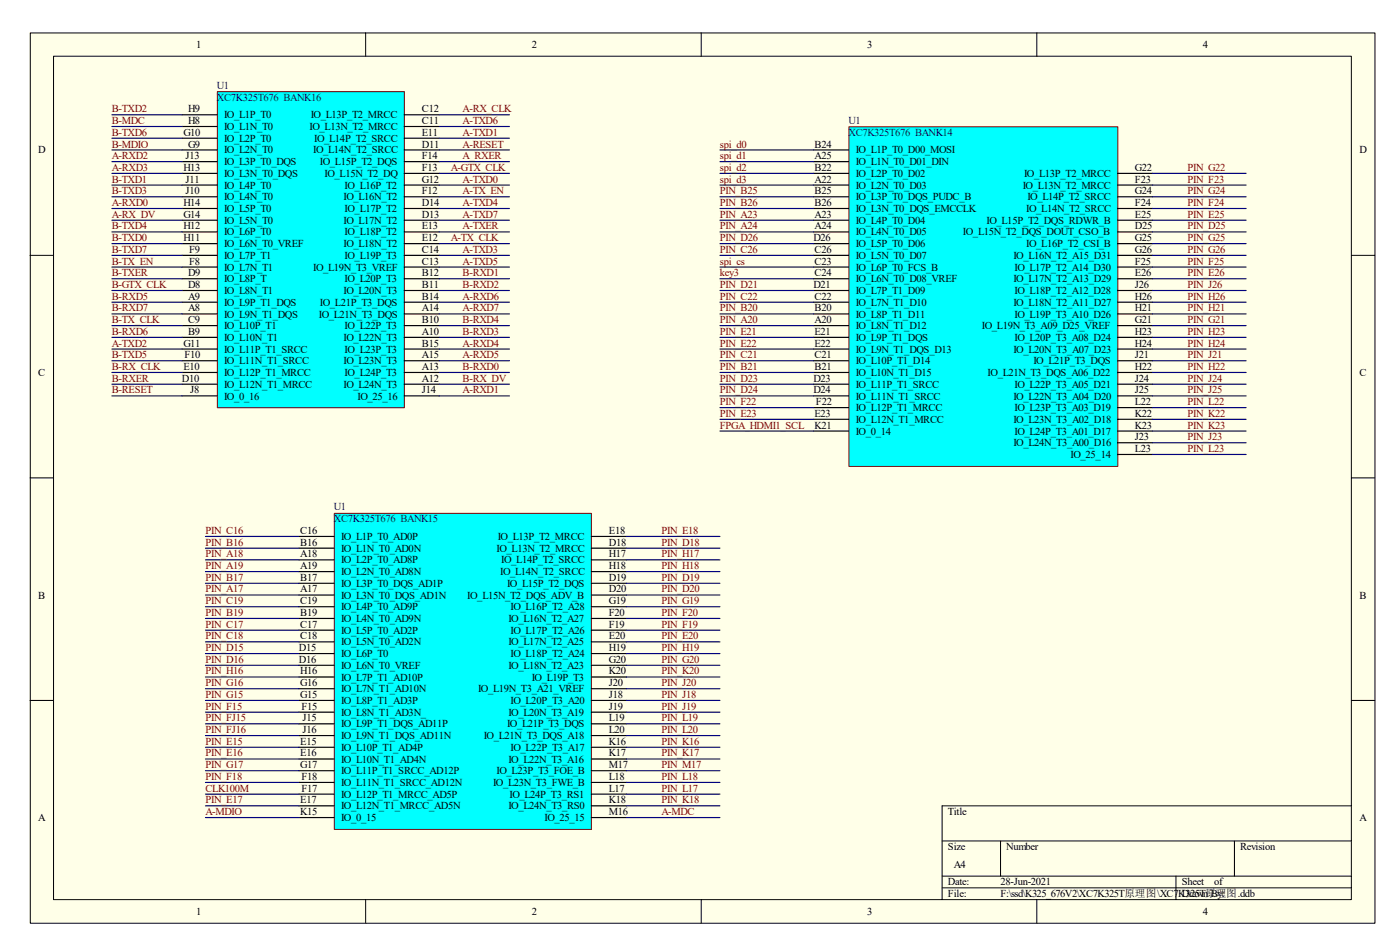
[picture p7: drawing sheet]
<svg xmlns="http://www.w3.org/2000/svg" width="166mm" height="112mm" viewBox="0 0 166 112" stroke-linecap="round" stroke-linejoin="round" font-family="sans-serif">
<defs><g id="words">
<g font-size="1.3">
<text x="23.2" y="5.7">1</text>
<text x="62.9" y="5.7">2</text>
<text x="102.6" y="5.7">3</text>
<text x="142.4" y="5.7">4</text>
<text x="21.7" y="16">G10</text>
<text x="22.3" y="13.3">H9</text>
<text x="22.3" y="14.7">H8</text>
<text x="22.3" y="17.4">G9</text>
<text x="26.5" y="14">IO_L1P_T0</text>
<text x="26.5" y="15.4">IO_L1N_T0</text>
<text x="26.5" y="16.8">IO_L2P_T0</text>
<text x="36.6" y="15.4">IO_L13N_T2_MRCC</text>
<text x="36.8" y="14">IO_L13P_T2_MRCC</text>
<text x="37.2" y="16.8">IO_L14P_T2_SRCC</text>
<text x="49.9" y="13.3">C12</text>
<text x="49.9" y="14.7">C11</text>
<text x="49.9" y="16">E11</text>
<text x="49.9" y="17.4">D11</text>
<text x="96.4" y="17.4">B24</text>
<text x="4.5" y="18.1">D</text>
<text x="21.7" y="20.2">H13</text>
<text x="22" y="18.8">J13</text>
<text x="22" y="21.6">J11</text>
<text x="22" y="23">J10</text>
<text x="26.5" y="18.1">IO_L2N_T0</text>
<text x="26.5" y="19.5">IO_L3P_T0_DQS</text>
<text x="26.5" y="20.9">IO_L3N_T0_DQS</text>
<text x="26.5" y="22.3">IO_L4P_T0</text>
<text x="26.5" y="23.7">IO_L4N_T0</text>
<text x="37.1" y="18.1">IO_L14N_T2_SRCC</text>
<text x="37.9" y="19.5">IO_L15P_T2_DQS</text>
<text x="38.4" y="20.9">IO_L15N_T2_DQ</text>
<text x="40.7" y="23.7">IO_L16N_T2</text>
<text x="40.8" y="22.3">IO_L16P_T2</text>
<text x="49.9" y="18.8">F14</text>
<text x="49.9" y="20.2">F13</text>
<text x="49.9" y="21.6">G12</text>
<text x="49.9" y="23">F12</text>
<text x="96.4" y="18.8">A25</text>
<text x="96.4" y="20.2">B22</text>
<text x="96.4" y="21.6">A22</text>
<text x="96.4" y="23">B25</text>
<text x="101.3" y="18.1">IO_L1P_T0_D00_MOSI</text>
<text x="101.3" y="19.5">IO_L1N_T0_D01_DIN</text>
<text x="101.3" y="20.9">IO_L2P_T0_D02</text>
<text x="101.3" y="22.3">IO_L2N_T0_D03</text>
<text x="101.3" y="23.7">IO_L3P_T0_DQS_PUDC_B</text>
<text x="121.1" y="22.3">IO_L13N_T2_MRCC</text>
<text x="121.2" y="20.9">IO_L13P_T2_MRCC</text>
<text x="121.6" y="23.7">IO_L14P_T2_SRCC</text>
<text x="134.4" y="20.2">G22</text>
<text x="134.4" y="21.6">F23</text>
<text x="134.4" y="23">G24</text>
<text x="160.9" y="18.1">D</text>
<text x="21.7" y="24.4">H14</text>
<text x="21.7" y="25.7">G14</text>
<text x="21.7" y="27.1">H12</text>
<text x="21.7" y="28.5">H11</text>
<text x="22.4" y="29.9">F9</text>
<text x="26.5" y="25.1">IO_L5P_T0</text>
<text x="26.5" y="26.5">IO_L5N_T0</text>
<text x="26.5" y="27.8">IO_L6P_T0</text>
<text x="26.5" y="29.2">IO_L6N_T0_VREF</text>
<text x="40.7" y="26.5">IO_L17N_T2</text>
<text x="40.7" y="29.2">IO_L18N_T2</text>
<text x="40.8" y="25.1">IO_L17P_T2</text>
<text x="40.8" y="27.8">IO_L18P_T2</text>
<text x="49.9" y="24.4">D14</text>
<text x="49.9" y="25.7">D13</text>
<text x="49.9" y="27.1">E13</text>
<text x="49.9" y="28.5">E12</text>
<text x="49.9" y="29.9">C14</text>
<text x="96.3" y="28.5">D26</text>
<text x="96.4" y="24.4">B26</text>
<text x="96.4" y="25.7">A23</text>
<text x="96.4" y="27.1">A24</text>
<text x="96.4" y="29.9">C26</text>
<text x="101.3" y="25.1">IO_L3N_T0_DQS_EMCCLK</text>
<text x="101.3" y="26.5">IO_L4P_T0_D04</text>
<text x="101.3" y="27.8">IO_L4N_T0_D05</text>
<text x="101.3" y="29.2">IO_L5P_T0_D06</text>
<text x="114" y="27.8">IO_L15N_T2_DQS_DOUT_CSO_B</text>
<text x="116.8" y="26.5">IO_L15P_T2_DQS_RDWR_B</text>
<text x="121.5" y="25.1">IO_L14N_T2_SRCC</text>
<text x="121.5" y="29.2">IO_L16P_T2_CSI_B</text>
<text x="134.4" y="24.4">F24</text>
<text x="134.4" y="25.7">E25</text>
<text x="134.4" y="27.1">D25</text>
<text x="134.4" y="28.5">G25</text>
<text x="134.4" y="29.9">G26</text>
<text x="22.3" y="32.7">D9</text>
<text x="22.3" y="34.1">D8</text>
<text x="22.3" y="35.4">A9</text>
<text x="22.4" y="31.3">F8</text>
<text x="26.5" y="30.6">IO_L7P_T1</text>
<text x="26.5" y="32">IO_L7N_T1</text>
<text x="26.5" y="33.4">IO_L8P_T</text>
<text x="26.5" y="34.8">IO_L8N_T1</text>
<text x="37.1" y="32">IO_L19N_T3_VREF</text>
<text x="40.7" y="34.8">IO_L20N_T3</text>
<text x="40.8" y="30.6">IO_L19P_T3</text>
<text x="40.8" y="33.4">IO_L20P_T3</text>
<text x="49.9" y="31.3">C13</text>
<text x="49.9" y="32.7">B12</text>
<text x="49.9" y="34.1">B11</text>
<text x="49.9" y="35.4">B14</text>
<text x="96.3" y="34.1">D21</text>
<text x="96.4" y="31.3">C23</text>
<text x="96.4" y="32.7">C24</text>
<text x="96.4" y="35.4">C22</text>
<text x="101.3" y="30.6">IO_L5N_T0_D07</text>
<text x="101.3" y="32">IO_L6P_T0_FCS_B</text>
<text x="101.3" y="33.4">IO_L6N_T0_D08_VREF</text>
<text x="101.3" y="34.8">IO_L7P_T1_D09</text>
<text x="120" y="30.6">IO_L16N_T2_A15_D31</text>
<text x="120" y="33.4">IO_L17N_T2_A13_D29</text>
<text x="120.1" y="32">IO_L17P_T2_A14_D30</text>
<text x="120.1" y="34.8">IO_L18P_T2_A12_D28</text>
<text x="134.4" y="31.3">F25</text>
<text x="134.4" y="32.7">E26</text>
<text x="134.4" y="34.1">J26</text>
<text x="134.4" y="35.4">H26</text>
<text x="21.7" y="41">G11</text>
<text x="22.3" y="36.8">A8</text>
<text x="22.3" y="38.2">C9</text>
<text x="22.3" y="39.6">B9</text>
<text x="26.5" y="36.2">IO_L9P_T1_DQS</text>
<text x="26.5" y="37.6">IO_L9N_T1_DQS</text>
<text x="26.5" y="38.9">IO_L10P_T1</text>
<text x="26.5" y="40.3">IO_L10N_T1</text>
<text x="26.5" y="41.7">IO_L11P_T1_SRCC</text>
<text x="37.7" y="37.6">IO_L21N_T3_DQS</text>
<text x="37.9" y="36.2">IO_L21P_T3_DQS</text>
<text x="40.7" y="40.3">IO_L22N_T3</text>
<text x="40.8" y="38.9">IO_L22P_T3</text>
<text x="40.8" y="41.7">IO_L23P_T3</text>
<text x="49.9" y="36.8">A14</text>
<text x="49.9" y="38.2">B10</text>
<text x="49.9" y="39.6">A10</text>
<text x="49.9" y="41">B15</text>
<text x="96.4" y="36.8">B20</text>
<text x="96.4" y="38.2">A20</text>
<text x="96.4" y="39.6">E21</text>
<text x="96.4" y="41">E22</text>
<text x="101.3" y="36.2">IO_L7N_T1_D10</text>
<text x="101.3" y="37.6">IO_L8P_T1_D11</text>
<text x="101.3" y="38.9">IO_L8N_T1_D12</text>
<text x="101.3" y="40.3">IO_L9P_T1_DQS</text>
<text x="101.3" y="41.7">IO_L9N_T1_DQS_D13</text>
<text x="116.2" y="38.9">IO_L19N_T3_A09_D25_VREF</text>
<text x="120" y="36.2">IO_L18N_T2_A11_D27</text>
<text x="120" y="41.7">IO_L20N_T3_A07_D23</text>
<text x="120.1" y="37.6">IO_L19P_T3_A10_D26</text>
<text x="120.1" y="40.3">IO_L20P_T3_A08_D24</text>
<text x="134.4" y="36.8">H21</text>
<text x="134.4" y="38.2">G21</text>
<text x="134.4" y="39.6">H23</text>
<text x="134.4" y="41">H24</text>
<text x="4.5" y="44.5">C</text>
<text x="21.5" y="45.1">D10</text>
<text x="21.7" y="43.8">E10</text>
<text x="21.8" y="42.4">F10</text>
<text x="22.5" y="46.5">J8</text>
<text x="26.5" y="47.2">IO_0_16</text>
<text x="26.5" y="43.1">IO_L11N_T1_SRCC</text>
<text x="26.5" y="44.5">IO_L12P_T1_MRCC</text>
<text x="26.5" y="45.8">IO_L12N_T1_MRCC</text>
<text x="40.7" y="43.1">IO_L23N_T3</text>
<text x="40.7" y="45.8">IO_L24N_T3</text>
<text x="40.8" y="44.5">IO_L24P_T3</text>
<text x="42.3" y="47.2">IO_25_16</text>
<text x="49.9" y="42.4">A15</text>
<text x="49.9" y="43.8">A13</text>
<text x="49.9" y="45.1">A12</text>
<text x="49.9" y="46.5">J14</text>
<text x="96.3" y="45.1">D23</text>
<text x="96.3" y="46.5">D24</text>
<text x="96.4" y="42.4">C21</text>
<text x="96.4" y="43.8">B21</text>
<text x="96.6" y="47.9">F22</text>
<text x="101.3" y="43.1">IO_L10P_T1_D14</text>
<text x="101.3" y="44.5">IO_L10N_T1_D15</text>
<text x="101.3" y="45.8">IO_L11P_T1_SRCC</text>
<text x="101.3" y="47.2">IO_L11N_T1_SRCC</text>
<text x="116.9" y="44.5">IO_L21N_T3_DQS_A06_D22</text>
<text x="120" y="47.2">IO_L22N_T3_A04_D20</text>
<text x="120.1" y="45.8">IO_L22P_T3_A05_D21</text>
<text x="122.3" y="43.1">IO_L21P_T3_DQS</text>
<text x="134.4" y="42.4">J21</text>
<text x="134.4" y="43.8">H22</text>
<text x="134.4" y="45.1">J24</text>
<text x="134.4" y="46.5">J25</text>
<text x="134.4" y="47.9">L22</text>
<text x="160.9" y="44.5">C</text>
<text x="96.4" y="50.7">K21</text>
<text x="96.4" y="49.3">E23</text>
<text x="101.3" y="51.4">IO_0_14</text>
<text x="101.3" y="48.6">IO_L12P_T1_MRCC</text>
<text x="101.3" y="50">IO_L12N_T1_MRCC</text>
<text x="120" y="50">IO_L23N_T3_A02_D18</text>
<text x="120" y="52.7">IO_L24N_T3_A00_D16</text>
<text x="120.1" y="48.6">IO_L23P_T3_A03_D19</text>
<text x="120.1" y="51.4">IO_L24P_T3_A01_D17</text>
<text x="134.4" y="49.3">K22</text>
<text x="134.4" y="50.7">K23</text>
<text x="134.4" y="52.1">J23</text>
<text x="134.4" y="53.5">L23</text>
<text x="126.7" y="54.1">IO_25_14</text>
<text x="35.5" y="63.2">C16</text>
<text x="35.5" y="64.6">B16</text>
<text x="35.5" y="65.9">A18</text>
<text x="40.4" y="63.8">IO_L1P_T0_AD0P</text>
<text x="40.4" y="65.2">IO_L1N_T0_AD0N</text>
<text x="58.8" y="65.2">IO_L13N_T2_MRCC</text>
<text x="58.9" y="63.8">IO_L13P_T2_MRCC</text>
<text x="72.1" y="63.2">E18</text>
<text x="72.1" y="64.6">D18</text>
<text x="72.1" y="65.9">H17</text>
<text x="4.5" y="70.8">B</text>
<text x="35.5" y="67.3">A19</text>
<text x="35.5" y="68.7">B17</text>
<text x="35.5" y="70.1">A17</text>
<text x="35.5" y="71.5">C19</text>
<text x="40.4" y="66.6">IO_L2P_T0_AD8P</text>
<text x="40.4" y="68">IO_L2N_T0_AD8N</text>
<text x="40.4" y="69.4">IO_L3P_T0_DQS_AD1P</text>
<text x="40.4" y="70.8">IO_L3N_T0_DQS_AD1N</text>
<text x="55.3" y="70.8">IO_L15N_T2_DQS_ADV_B</text>
<text x="59.2" y="68">IO_L14N_T2_SRCC</text>
<text x="59.3" y="66.6">IO_L14P_T2_SRCC</text>
<text x="60" y="69.4">IO_L15P_T2_DQS</text>
<text x="72.1" y="67.3">H18</text>
<text x="72.1" y="68.7">D19</text>
<text x="72.1" y="70.1">D20</text>
<text x="72.1" y="71.5">G19</text>
<text x="160.9" y="70.8">B</text>
<text x="35.4" y="77">D15</text>
<text x="35.5" y="72.9">B19</text>
<text x="35.5" y="74.3">C17</text>
<text x="35.5" y="75.6">C18</text>
<text x="40.4" y="72.2">IO_L4P_T0_AD9P</text>
<text x="40.4" y="73.5">IO_L4N_T0_AD9N</text>
<text x="40.4" y="74.9">IO_L5P_T0_AD2P</text>
<text x="40.4" y="76.3">IO_L5N_T0_AD2N</text>
<text x="40.4" y="77.7">IO_L6P_T0</text>
<text x="60.2" y="73.5">IO_L16N_T2_A27</text>
<text x="60.2" y="76.3">IO_L17N_T2_A25</text>
<text x="60.4" y="72.2">IO_L16P_T2_A28</text>
<text x="60.4" y="74.9">IO_L17P_T2_A26</text>
<text x="60.4" y="77.7">IO_L18P_T2_A24</text>
<text x="72.1" y="72.9">F20</text>
<text x="72.1" y="74.3">F19</text>
<text x="72.1" y="75.6">E20</text>
<text x="72.1" y="77">H19</text>
<text x="35.4" y="78.4">D16</text>
<text x="35.5" y="79.8">H16</text>
<text x="35.5" y="81.2">G16</text>
<text x="35.5" y="82.6">G15</text>
<text x="35.7" y="83.9">F15</text>
<text x="40.4" y="79.1">IO_L6N_T0_VREF</text>
<text x="40.4" y="80.5">IO_L7P_T1_AD10P</text>
<text x="40.4" y="81.9">IO_L7N_T1_AD10N</text>
<text x="40.4" y="83.2">IO_L8P_T1_AD3P</text>
<text x="56.6" y="81.9">IO_L19N_T3_A21_VREF</text>
<text x="60.2" y="79.1">IO_L18N_T2_A23</text>
<text x="60.4" y="83.2">IO_L20P_T3_A20</text>
<text x="62.9" y="80.5">IO_L19P_T3</text>
<text x="72.1" y="78.4">G20</text>
<text x="72.1" y="79.8">K20</text>
<text x="72.1" y="81.2">J20</text>
<text x="72.1" y="82.6">J18</text>
<text x="72.1" y="83.9">J19</text>
<text x="35.5" y="88.1">E15</text>
<text x="35.5" y="89.5">E16</text>
<text x="35.8" y="85.3">J15</text>
<text x="35.8" y="86.7">J16</text>
<text x="40.4" y="84.6">IO_L8N_T1_AD3N_</text>
<text x="40.4" y="86">IO_L9P_T1_DQS_AD11P</text>
<text x="40.4" y="87.4">IO_L9N_T1_DQS_AD11N</text>
<text x="40.4" y="88.8">IO_L10P_T1_AD4P</text>
<text x="57.3" y="87.4">IO_L21N_T3_DQS_A18</text>
<text x="60" y="86">IO_L21P_T3_DQS</text>
<text x="60.2" y="84.6">IO_L20N_T3_A19</text>
<text x="60.4" y="88.8">IO_L22P_T3_A17</text>
<text x="72.1" y="85.3">L19</text>
<text x="72.1" y="86.7">L20</text>
<text x="72.1" y="88.1">K16</text>
<text x="72.1" y="89.5">K17</text>
<text x="35.5" y="90.8">G17</text>
<text x="35.5" y="95">E17</text>
<text x="35.7" y="92.2">F18</text>
<text x="35.7" y="93.6">F17</text>
<text x="40.4" y="90.2">IO_L10N_T1_AD4N</text>
<text x="40.4" y="91.6">IO_L11P_T1_SRCC_AD12P</text>
<text x="40.4" y="92.9">IO_L11N_T1_SRCC_AD12N</text>
<text x="40.4" y="94.3">IO_L12P_T1_MRCC_AD5P</text>
<text x="40.4" y="95.7">IO_L12N_T1_MRCC_AD5N</text>
<text x="58.4" y="92.9">IO_L23N_T3_FWE_B</text>
<text x="58.8" y="91.6">IO_L23P_T3_FOE_B</text>
<text x="60.2" y="90.2">IO_L22N_T3_A16</text>
<text x="60.2" y="95.7">IO_L24N_T3_RS0</text>
<text x="60.3" y="94.3">IO_L24P_T3_RS1</text>
<text x="72.1" y="90.8">M17</text>
<text x="72.1" y="92.2">L18</text>
<text x="72.1" y="93.6">L17</text>
<text x="72.1" y="95">K18</text>
<text x="4.5" y="97.1">A</text>
<text x="35.5" y="96.4">K15</text>
<text x="40.4" y="97.1">IO_0_15</text>
<text x="64.5" y="97.1">IO_25_15</text>
<text x="72.1" y="96.4">M16</text>
<text x="112.2" y="96.4">Title</text>
<text x="112.2" y="100.5">Size</text>
<text x="119.1" y="100.5">Number</text>
<text x="146.8" y="100.5">Revision</text>
<text x="160.9" y="97.1">A</text>
<text x="112.2" y="104.7">Date:</text>
<text x="112.2" y="106.1">File:</text>
<text x="112.9" y="102.6">A4</text>
<text x="118.4" y="104.7">28-Jun-2021</text>
<text x="118.4" y="106.1">F:\ssd\K325_676V2\XC7K325T原理图\XC7</text>
<text x="139.5" y="106.1">KD3r2a5wn By:</text>
<text x="139.9" y="104.7">Sheet</text>
<text x="142" y="106.1">T原理图.ddb</text>
<text x="143.7" y="104.7">of</text>
<text x="23.2" y="108.2">1</text>
<text x="62.9" y="108.2">2</text>
<text x="102.6" y="108.2">3</text>
<text x="142.4" y="108.2">4</text>
</g>
<g font-size="1.3" fill="#000080">
<text x="25.7" y="11.9">XC7K325T676 BANK16</text>
<text x="25.7" y="10.5">U1</text>
<text x="100.4" y="16">XC7K325T676 BANK14</text>
<text x="100.4" y="14.7">U1</text>
<text x="39.5" y="61.8">XC7K325T676 BANK15</text>
<text x="39.5" y="60.4">U1</text>
</g>
<g font-size="1.3" fill="#800000">
<text x="13.2" y="13.3">B-TXD2</text>
<text x="13.2" y="16">B-TXD6</text>
<text x="13.2" y="17.4">B-MDIO</text>
<text x="13.2" y="14.7">B-MDC</text>
<text x="54.8" y="16">A-TXD1</text>
<text x="54.8" y="14.7">A-TXD6</text>
<text x="54.8" y="17.4">A-RESET</text>
<text x="54.8" y="13.3">A-RX_CLK</text>
<text x="85.2" y="17.4">spi_d0</text>
<text x="13.2" y="18.8">A-RXD2</text>
<text x="13.2" y="20.2">A-RXD3</text>
<text x="13.2" y="21.6">B-TXD1</text>
<text x="13.2" y="23">B-TXD3</text>
<text x="53.4" y="20.2">A-GTX_CLK</text>
<text x="54.8" y="21.6">A-TXD0</text>
<text x="54.8" y="18.8">A_RXER</text>
<text x="54.8" y="23">A-TX_EN</text>
<text x="85.2" y="18.8">spi_d1</text>
<text x="85.2" y="20.2">spi_d2</text>
<text x="85.2" y="21.6">spi_d3</text>
<text x="85.2" y="23">PIN_B25</text>
<text x="140.6" y="20.2">PIN_G22</text>
<text x="140.6" y="21.6">PIN_F23</text>
<text x="140.6" y="23">PIN_G24</text>
<text x="13.2" y="24.4">A-RXD0</text>
<text x="13.2" y="25.7">A-RX_DV</text>
<text x="13.2" y="28.5">B-TXD0</text>
<text x="13.2" y="27.1">B-TXD4</text>
<text x="13.2" y="29.9">B-TXD7</text>
<text x="53.4" y="28.5">A-TX_CLK</text>
<text x="54.8" y="29.9">A-TXD3</text>
<text x="54.8" y="24.4">A-TXD4</text>
<text x="54.8" y="25.7">A-TXD7</text>
<text x="54.8" y="27.1">A-TXER</text>
<text x="85.2" y="24.4">PIN_B26</text>
<text x="85.2" y="25.7">PIN_A23</text>
<text x="85.2" y="27.1">PIN_A24</text>
<text x="85.2" y="28.5">PIN_D26</text>
<text x="85.2" y="29.9">PIN_C26</text>
<text x="140.6" y="24.4">PIN_F24</text>
<text x="140.6" y="25.7">PIN_E25</text>
<text x="140.6" y="27.1">PIN_D25</text>
<text x="140.6" y="28.5">PIN_G25</text>
<text x="140.6" y="29.9">PIN_G26</text>
<text x="13.2" y="35.4">B-RXD5</text>
<text x="13.2" y="34.1">B-GTX_CLK</text>
<text x="13.2" y="31.3">B-TX_EN</text>
<text x="13.2" y="32.7">B-TXER</text>
<text x="54.8" y="31.3">A-TXD5</text>
<text x="54.8" y="35.4">A-RXD6</text>
<text x="54.8" y="32.7">B-RXD1</text>
<text x="54.8" y="34.1">B-RXD2</text>
<text x="85.2" y="31.3">spi_cs</text>
<text x="85.2" y="32.7">key3</text>
<text x="85.2" y="34.1">PIN_D21</text>
<text x="85.2" y="35.4">PIN_C22</text>
<text x="140.6" y="31.3">PIN_F25</text>
<text x="140.6" y="32.7">PIN_E26</text>
<text x="140.6" y="34.1">PIN_J26</text>
<text x="140.6" y="35.4">PIN_H26</text>
<text x="13.2" y="41">A-TXD2</text>
<text x="13.2" y="39.6">B-RXD6</text>
<text x="13.2" y="36.8">B-RXD7</text>
<text x="13.2" y="38.2">B-TX_CLK</text>
<text x="54.8" y="41">A-RXD4</text>
<text x="54.8" y="36.8">A-RXD7</text>
<text x="54.8" y="39.6">B-RXD3</text>
<text x="54.8" y="38.2">B-RXD4</text>
<text x="85.2" y="36.8">PIN_B20</text>
<text x="85.2" y="38.2">PIN_A20</text>
<text x="85.2" y="39.6">PIN_E21</text>
<text x="85.2" y="41">PIN_E22</text>
<text x="140.6" y="36.8">PIN_H21</text>
<text x="140.6" y="39.6">PIN_H23</text>
<text x="140.6" y="41">PIN_H24</text>
<text x="140.6" y="38.2">PIN_G21</text>
<text x="13.2" y="42.4">B-TXD5</text>
<text x="13.2" y="46.5">B-RESET</text>
<text x="13.2" y="43.8">B-RX_CLK</text>
<text x="13.2" y="45.1">B-RXER</text>
<text x="54.8" y="46.5">A-RXD1</text>
<text x="54.8" y="42.4">A-RXD5</text>
<text x="54.8" y="43.8">B-RXD0</text>
<text x="54.8" y="45.1">B-RX_DV</text>
<text x="85.2" y="42.4">PIN_C21</text>
<text x="85.2" y="43.8">PIN_B21</text>
<text x="85.2" y="45.1">PIN_D23</text>
<text x="85.2" y="46.5">PIN_D24</text>
<text x="85.2" y="47.9">PIN_F22</text>
<text x="140.6" y="43.8">PIN_H22</text>
<text x="140.6" y="42.4">PIN_J21</text>
<text x="140.6" y="45.1">PIN_J24</text>
<text x="140.6" y="46.5">PIN_J25</text>
<text x="140.6" y="47.9">PIN_L22</text>
<text x="85.2" y="49.3">PIN_E23</text>
<text x="85.2" y="50.7">FPGA_HDMI1_SCL</text>
<text x="140.6" y="52.1">PIN_J23</text>
<text x="140.6" y="53.5">PIN_L23</text>
<text x="140.6" y="49.3">PIN_K22</text>
<text x="140.6" y="50.7">PIN_K23</text>
<text x="24.3" y="63.2">PIN_C16</text>
<text x="24.3" y="64.6">PIN_B16</text>
<text x="24.3" y="65.9">PIN_A18</text>
<text x="78.3" y="63.2">PIN_E18</text>
<text x="78.3" y="64.6">PIN_D18</text>
<text x="78.3" y="65.9">PIN_H17</text>
<text x="24.3" y="67.3">PIN_A19</text>
<text x="24.3" y="68.7">PIN_B17</text>
<text x="24.3" y="70.1">PIN_A17</text>
<text x="24.3" y="71.5">PIN_C19</text>
<text x="78.3" y="67.3">PIN_H18</text>
<text x="78.3" y="68.7">PIN_D19</text>
<text x="78.3" y="70.1">PIN_D20</text>
<text x="78.3" y="71.5">PIN_G19</text>
<text x="24.3" y="72.9">PIN_B19</text>
<text x="24.3" y="74.3">PIN_C17</text>
<text x="24.3" y="75.6">PIN_C18</text>
<text x="24.3" y="77">PIN_D15</text>
<text x="78.3" y="74.3">PIN_F19</text>
<text x="78.3" y="72.9">PIN_F20</text>
<text x="78.3" y="75.6">PIN_E20</text>
<text x="78.3" y="77">PIN_H19</text>
<text x="24.3" y="78.4">PIN_D16</text>
<text x="24.3" y="79.8">PIN_H16</text>
<text x="24.3" y="81.2">PIN_G16</text>
<text x="24.3" y="82.6">PIN_G15</text>
<text x="24.3" y="83.9">PIN_F15</text>
<text x="78.3" y="78.4">PIN_G20</text>
<text x="78.3" y="79.8">PIN_K20</text>
<text x="78.3" y="82.6">PIN_J18</text>
<text x="78.3" y="83.9">PIN_J19</text>
<text x="78.3" y="81.2">PIN_J20</text>
<text x="24.3" y="85.3">PIN_FJ15</text>
<text x="24.3" y="86.7">PIN_FJ16</text>
<text x="24.3" y="88.1">PIN_E15</text>
<text x="24.3" y="89.5">PIN_E16</text>
<text x="78.3" y="85.3">PIN_L19</text>
<text x="78.3" y="86.7">PIN_L20</text>
<text x="78.3" y="88.1">PIN_K16</text>
<text x="78.3" y="89.5">PIN_K17</text>
<text x="24.3" y="90.8">PIN_G17</text>
<text x="24.3" y="93.6">CLK100M</text>
<text x="24.3" y="92.2">PIN_F18</text>
<text x="24.3" y="95">PIN_E17</text>
<text x="78.3" y="90.8">PIN_M17</text>
<text x="78.3" y="93.6">PIN_L17</text>
<text x="78.3" y="92.2">PIN_L18</text>
<text x="78.3" y="95">PIN_K18</text>
<text x="24.3" y="96.4">A-MDIO</text>
<text x="78.3" y="96.4">A-MDC</text>
</g>
</g></defs>
<path d="M3.5 3.9h159.3v105.3h-159.3z" fill-rule="evenodd" fill="#ffffe8"/>
<g fill="none" stroke="#000" stroke-width=".12">
<path d="M3.6 3.9h159.2v105.3h-159.2zM6.3 6.6h153.7v99.8h-153.7zM43.3 3.9v2.7M83 3.9v2.7M122.7 3.9v2.7M3.6 30.2h2.7M160 30.2h2.7M3.6 56.5h2.7M160 56.5h2.7M3.6 82.8h2.7M111.5 99.5h48.5M118.4 99.5v4.1"/>
<path d="M146.1 99.5v4.1M160 82.8h2.7M160 95.3h-48.5v11.1M43.3 106.4v2.7M83 106.4v2.7M111.5 103.6h48.5M111.5 105h48.5M122.7 106.4v2.7M139.2 103.6v2.8"/>
</g>
<path d="M25.7 10.8h22.2v37.4h-22.2z" fill-rule="evenodd" fill="#0ff"/>
<path d="M25.7 10.8h22.2v37.4h-22.2z" fill="none" stroke="#800000" stroke-width=".12"/>
<g fill="none" stroke="#000" stroke-width=".14">
<path d="M21.6 13.6h4.1M21.6 15h4.1M21.6 16.3h4.1M21.6 17.7h4.1M21.6 19.1h4.1M47.8 13.6h4.2M47.8 15h4.2M47.8 16.3h4.2M47.8 17.7h4.2M47.8 19.1h4.2M21.6 20.5h4.1M21.6 21.9h4.1"/>
<path d="M21.6 23.3h4.1M21.6 24.7h4.1M21.6 26h4.1M21.6 27.4h4.1M21.6 28.8h4.1M21.6 30.2h4.1M21.6 31.6h4.1M21.6 33h4.1M21.6 34.4h4.1M21.6 35.7h4.1M21.6 37.1h4.1M21.6 38.5h4.1"/>
<path d="M21.6 39.9h4.1M47.8 20.5h4.2M47.8 21.9h4.2M47.8 23.3h4.2M47.8 24.7h4.2M47.8 26h4.2M47.8 27.4h4.2M47.8 28.8h4.2M47.8 30.2h4.2M47.8 31.6h4.2M47.8 33h4.2M47.8 34.4h4.2"/>
<path d="M47.8 35.7h4.2M47.8 37.1h4.2M47.8 38.5h4.2M47.8 39.9h4.2M21.6 46.8h4.1M21.6 41.3h4.1M21.6 42.7h4.1M21.6 44h4.1M21.6 45.4h4.1M47.8 46.8h4.2M47.8 41.3h4.2M47.8 42.7h4.2"/>
<path d="M47.8 44h4.2M47.8 45.4h4.2"/>
</g>
<g fill="none" stroke="#000080" stroke-width=".14">
<path d="M13.2 13.6h8.4M13.2 15h8.4M13.2 16.3h8.4M13.2 17.7h8.4M13.2 19.1h8.4M52 13.6h8.3M52 15h8.3M52 16.3h8.3M52 17.7h8.3M52 19.1h8.3M13.2 20.5h8.4M13.2 21.9h8.4"/>
<path d="M13.2 23.3h8.4M13.2 24.7h8.4M13.2 26h8.4M13.2 27.4h8.4M13.2 28.8h8.4M13.2 30.2h8.4M13.2 31.6h8.4M13.2 33h8.4M13.2 34.4h8.4M13.2 35.7h8.4M13.2 37.1h8.4M13.2 38.5h8.4"/>
<path d="M13.2 39.9h8.4M52 20.5h8.3M52 21.9h8.3M52 23.3h8.3M52 24.7h8.3M52 26h8.3M52 27.4h8.3M52 28.8h8.3M52 30.2h8.3M52 31.6h8.3M52 33h8.3M52 34.4h8.3"/>
<path d="M52 35.7h8.3M52 37.1h8.3M52 38.5h8.3M52 39.9h8.3M13.2 41.3h8.4M13.2 42.7h8.4M13.2 44h8.4M13.2 45.4h8.4M13.2 46.8h8.4M52 41.3h8.3M52 42.7h8.3M52 44h8.3"/>
<path d="M52 45.4h8.3M52 46.8h8.3"/>
</g>
<path d="M100.5 15h31.8v40.2h-31.8z" fill-rule="evenodd" fill="#0ff"/>
<path d="M100.5 15h31.8v40.2h-31.8z" fill="none" stroke="#800000" stroke-width=".12"/>
<g fill="none" stroke="#000" stroke-width=".14">
<path d="M96.3 17.7h4.1M96.3 19.1h4.1M96.3 20.5h4.1M96.3 21.9h4.1M96.3 23.3h4.1M96.3 24.7h4.1M96.3 26h4.1M96.3 27.4h4.1M96.3 28.8h4.1M96.3 30.2h4.1M96.3 31.6h4.1M96.3 33h4.1"/>
<path d="M96.3 34.4h4.1M96.3 35.7h4.1M96.3 37.1h4.1M96.3 38.5h4.1M96.3 39.9h4.1M132.3 20.5h4.1M132.3 21.9h4.1M132.3 23.3h4.1M132.3 24.7h4.1M132.3 26h4.1M132.3 27.4h4.1M132.3 28.8h4.1"/>
<path d="M132.3 30.2h4.1M132.3 31.6h4.1M132.3 33h4.1M132.3 34.4h4.1M132.3 35.7h4.1M132.3 37.1h4.1M132.3 38.5h4.1M132.3 39.9h4.1M96.3 51h4.1M96.3 41.3h4.1M96.3 42.7h4.1M96.3 44h4.1"/>
<path d="M96.3 45.4h4.1M96.3 46.8h4.1M96.3 48.2h4.1M96.3 49.6h4.1M132.3 51h4.1M132.3 41.3h4.1M132.3 42.7h4.1M132.3 44h4.1M132.3 45.4h4.1M132.3 46.8h4.1M132.3 48.2h4.1M132.3 49.6h4.1"/>
<path d="M132.3 52.4h4.1M132.3 53.7h4.1"/>
</g>
<path d="M39.6 60.7h30.4v37.4h-30.4z" fill-rule="evenodd" fill="#0ff"/>
<path d="M39.6 60.7h30.4v37.4h-30.4z" fill="none" stroke="#800000" stroke-width=".12"/>
<g fill="none" stroke="#000" stroke-width=".14">
<path d="M35.4 63.4h4.1M35.4 64.8h4.1M35.4 66.2h4.1M35.4 67.6h4.1M35.4 69h4.1M35.4 70.4h4.1M35.4 71.7h4.1M35.4 73.1h4.1M35.4 74.5h4.1M35.4 75.9h4.1M35.4 77.3h4.1M35.4 78.7h4.1"/>
<path d="M70 63.4h4.1M70 64.8h4.1M70 66.2h4.1M70 67.6h4.1M70 69h4.1M70 70.4h4.1M70 71.7h4.1M70 73.1h4.1M70 74.5h4.1M70 75.9h4.1M70 77.3h4.1M70 78.7h4.1"/>
<path d="M35.4 96.7h4.1M35.4 80.1h4.1M35.4 81.4h4.1M35.4 82.8h4.1M35.4 84.2h4.1M35.4 85.6h4.1M35.4 87h4.1M35.4 88.4h4.1M35.4 89.8h4.1M35.4 91.1h4.1M35.4 92.5h4.1M35.4 93.9h4.1"/>
<path d="M35.4 95.3h4.1M70 96.7h4.1M70 80.1h4.1M70 81.4h4.1M70 82.8h4.1M70 84.2h4.1M70 85.6h4.1M70 87h4.1M70 88.4h4.1M70 89.8h4.1M70 91.1h4.1M70 92.5h4.1"/>
<path d="M70 93.9h4.1M70 95.3h4.1"/>
</g>
<g fill="none" stroke="#000080" stroke-width=".14">
<path d="M85.2 17.7h11.1M85.2 19.1h11.1M85.2 20.5h11.1M85.2 21.9h11.1M85.2 23.3h11.1M85.2 24.7h11.1M85.2 26h11.1M85.2 27.4h11.1M85.2 28.8h11.1M85.2 30.2h11.1M85.2 31.6h11.1M85.2 33h11.1"/>
<path d="M85.2 34.4h11.1M85.2 35.7h11.1M85.2 37.1h11.1M85.2 38.5h11.1M85.2 39.9h11.1M136.4 20.5h11.1M136.4 21.9h11.1M136.4 23.3h11.1M136.4 24.7h11.1M136.4 26h11.1M136.4 27.4h11.1M136.4 28.8h11.1"/>
<path d="M136.4 30.2h11.1M136.4 31.6h11.1M136.4 33h11.1M136.4 34.4h11.1M136.4 35.7h11.1M136.4 37.1h11.1M136.4 38.5h11.1M136.4 39.9h11.1M85.2 41.3h11.1M85.2 42.7h11.1M85.2 44h11.1M85.2 45.4h11.1"/>
<path d="M85.2 46.8h11.1M85.2 48.2h11.1M85.2 49.6h11.1M85.2 51h11.1M136.4 41.3h11.1M136.4 42.7h11.1M136.4 44h11.1M136.4 45.4h11.1M136.4 46.8h11.1M136.4 48.2h11.1M136.4 49.6h11.1M136.4 51h11.1"/>
<path d="M136.4 52.4h11.1M136.4 53.7h11.1M24.3 63.4h11.1M24.3 64.8h11.1M24.3 66.2h11.1M24.3 67.6h11.1M24.3 69h11.1M24.3 70.4h11.1M24.3 71.7h11.1M24.3 73.1h11.1M24.3 74.5h11.1M24.3 75.9h11.1"/>
<path d="M24.3 77.3h11.1M24.3 78.7h11.1M74.1 63.4h11.1M74.1 64.8h11.1M74.1 66.2h11.1M74.1 67.6h11.1M74.1 69h11.1M74.1 70.4h11.1M74.1 71.7h11.1M74.1 73.1h11.1M74.1 74.5h11.1M74.1 75.9h11.1"/>
<path d="M74.1 77.3h11.1M74.1 78.7h11.1M24.3 80.1h11.1M24.3 81.4h11.1M24.3 82.8h11.1M24.3 84.2h11.1M24.3 85.6h11.1M24.3 87h11.1M24.3 88.4h11.1M24.3 89.8h11.1M24.3 91.1h11.1M24.3 92.5h11.1"/>
<path d="M24.3 93.9h11.1M24.3 95.3h11.1M24.3 96.7h11.1M74.1 80.1h11.1M74.1 81.4h11.1M74.1 82.8h11.1M74.1 84.2h11.1M74.1 85.6h11.1M74.1 87h11.1M74.1 88.4h11.1M74.1 89.8h11.1M74.1 91.1h11.1"/>
<path d="M74.1 92.5h11.1M74.1 93.9h11.1M74.1 95.3h11.1M74.1 96.7h11.1"/>
</g>
<use href="#words"/>
</svg>
